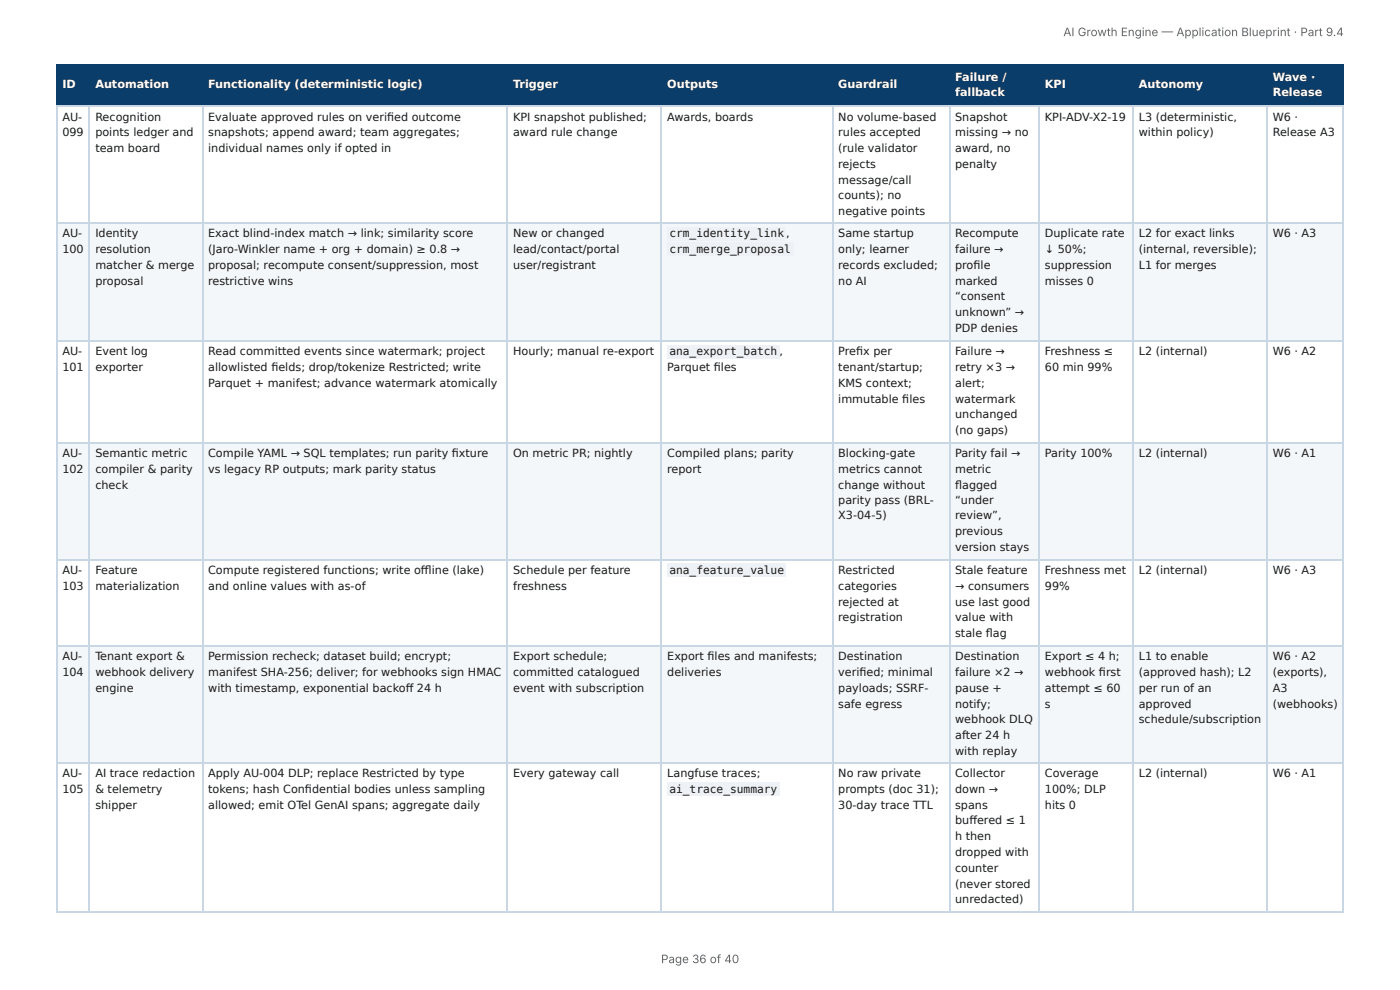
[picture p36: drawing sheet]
<svg xmlns="http://www.w3.org/2000/svg" width="297mm" height="210mm" viewBox="0 0 297 210" stroke-linecap="round" stroke-linejoin="round" font-family="sans-serif">
<defs><g id="words">
<g font-size="2.5" fill="#666">
<text x="225.8" y="7.7">AI Growth Engine — Application Blueprint · Part 9.4</text>
<text x="140.4" y="204.5">Page 36 of 40</text>
</g>
<g font-size="2.4" fill="#fff">
<text x="202.9" y="17.1">Failure /</text>
<text x="270.3" y="17.1">Wave ·</text>
<text x="13.2" y="18.7">ID</text>
<text x="20.3" y="18.7">Automation</text>
<text x="44.2" y="18.7">Functionality (deterministic logic)</text>
<text x="109" y="18.7">Trigger</text>
<text x="141.7" y="18.7">Outputs</text>
<text x="178" y="18.7">Guardrail</text>
<text x="202.9" y="20.5">fallback</text>
<text x="221.9" y="18.7">KPI</text>
<text x="241.9" y="18.7">Autonomy</text>
<text x="270.3" y="20.5">Release</text>
</g>
<g font-size="2.4" fill="#1a1a1a">
<text x="13.2" y="25.6">AU-</text>
<text x="13.2" y="29">099</text>
<text x="20.3" y="25.6">Recognition</text>
<text x="20.3" y="29">points ledger and</text>
<text x="44.2" y="25.6">Evaluate approved rules on verifi ed outcome</text>
<text x="44.2" y="29">snapshots; append award; team aggregates;</text>
<text x="109" y="25.6">KPI snapshot published;</text>
<text x="109" y="29">award rule change</text>
<text x="141.7" y="25.6">Awards, boards</text>
<text x="178" y="25.6">No volume-based</text>
<text x="178" y="29">rules accepted</text>
<text x="202.9" y="25.6">Snapshot</text>
<text x="202.9" y="29">missing → no</text>
<text x="221.9" y="25.6">KPI-ADV-X2-19</text>
<text x="241.9" y="25.6">L3 (deterministic,</text>
<text x="241.9" y="29">within policy)</text>
<text x="270.3" y="25.6">W6 ·</text>
<text x="270.3" y="29">Release A3</text>
<text x="20.3" y="32.3">team board</text>
<text x="44.2" y="32.3">individual names only if opted in</text>
<text x="178" y="32.3">(rule validator</text>
<text x="178" y="35.7">rejects</text>
<text x="202.9" y="32.3">award, no</text>
<text x="202.9" y="35.7">penalty</text>
<text x="178" y="39">message/call</text>
<text x="178" y="42.4">counts); no</text>
<text x="178" y="45.7">negative points</text>
<text x="13.2" y="50.4">AU-</text>
<text x="13.2" y="53.8">100</text>
<text x="20.3" y="50.4">Identity</text>
<text x="20.3" y="53.8">resolution</text>
<text x="44.2" y="50.4">Exact blind-index match → link; similarity score</text>
<text x="44.2" y="53.8">(Jaro-Winkler name + org + domain) ≥ 0.8 →</text>
<text x="109" y="50.4">New or changed</text>
<text x="109" y="53.8">lead/contact/portal</text>
<text x="142.2" y="50.4">crm_identity_link</text>
<text x="142.2" y="53.8">crm_merge_proposal</text>
<text x="167" y="50.4">,</text>
<text x="178" y="50.4">Same startup</text>
<text x="178" y="53.8">only; learner</text>
<text x="202.9" y="50.4">Recompute</text>
<text x="202.9" y="53.8">failure →</text>
<text x="221.9" y="50.4">Duplicate rate</text>
<text x="221.9" y="53.8">↓ 50%;</text>
<text x="241.9" y="50.4">L2 for exact links</text>
<text x="241.9" y="53.8">(internal, reversible);</text>
<text x="270.3" y="50.4">W6 · A3</text>
<text x="20.3" y="57.1">matcher &amp; merge</text>
<text x="44.2" y="57.1">proposal; recompute consent/suppression, most</text>
<text x="109" y="57.1">user/registrant</text>
<text x="178" y="57.1">records excluded;</text>
<text x="202.9" y="57.1">profi le</text>
<text x="221.9" y="57.1">suppression</text>
<text x="241.9" y="57.1">L1 for merges</text>
<text x="20.3" y="60.5">proposal</text>
<text x="44.2" y="60.5">restrictive wins</text>
<text x="178" y="60.5">no AI</text>
<text x="202.9" y="60.5">marked</text>
<text x="202.9" y="63.8">“consent</text>
<text x="221.9" y="60.5">misses 0</text>
<text x="202.9" y="67.2">unknown” →</text>
<text x="202.9" y="70.5">PDP denies</text>
<text x="13.2" y="75.4">AU-</text>
<text x="20.3" y="75.4">Event log</text>
<text x="44.2" y="75.4">Read committed events since watermark; project</text>
<text x="109" y="75.4">Hourly; manual re-export</text>
<text x="142.2" y="75.4">ana_export_batch ,</text>
<text x="178" y="75.4">Prefi x per</text>
<text x="202.9" y="75.4">Failure →</text>
<text x="221.9" y="75.4">Freshness ≤</text>
<text x="241.9" y="75.4">L2 (internal)</text>
<text x="270.3" y="75.4">W6 · A2</text>
<text x="13.2" y="78.8">101</text>
<text x="20.3" y="78.8">exporter</text>
<text x="44.2" y="78.8">allowlisted fi elds; drop/tokenize Restricted; write</text>
<text x="44.2" y="82.1">Parquet + manifest; advance watermark atomically</text>
<text x="141.7" y="78.8">Parquet fi les</text>
<text x="178" y="78.8">tenant/startup;</text>
<text x="178" y="82.1">KMS context;</text>
<text x="202.9" y="78.8">retry ×3 →</text>
<text x="202.9" y="82.1">alert;</text>
<text x="221.9" y="78.8">60 min 99%</text>
<text x="178" y="85.5">immutable fi les</text>
<text x="202.9" y="85.5">watermark</text>
<text x="202.9" y="88.8">unchanged</text>
<text x="202.9" y="92.2">(no gaps)</text>
<text x="13.2" y="97.1">AU-</text>
<text x="13.2" y="100.5">102</text>
<text x="20.3" y="97.1">Semantic metric</text>
<text x="20.3" y="100.5">compiler &amp; parity</text>
<text x="44.2" y="97.1">Compile YAML → SQL templates; run parity fi xture</text>
<text x="44.2" y="100.5">vs legacy RP outputs; mark parity status</text>
<text x="109" y="97.1">On metric PR; nightly</text>
<text x="141.7" y="97.1">Compiled plans; parity</text>
<text x="141.7" y="100.5">report</text>
<text x="178" y="97.1">Blocking-gate</text>
<text x="178" y="100.5">metrics cannot</text>
<text x="202.9" y="97.1">Parity fail →</text>
<text x="202.9" y="100.5">metric</text>
<text x="221.9" y="97.1">Parity 100%</text>
<text x="241.9" y="97.1">L2 (internal)</text>
<text x="270.3" y="97.1">W6 · A1</text>
<text x="20.3" y="103.8">check</text>
<text x="178" y="103.8">change without</text>
<text x="178" y="106.9">parity pass (BRL-</text>
<text x="202.9" y="103.8">fl agged</text>
<text x="202.9" y="106.9">“under</text>
<text x="178" y="110.3">X3-04-5)</text>
<text x="202.9" y="110.3">review”,</text>
<text x="202.9" y="113.6">previous</text>
<text x="202.9" y="117">version stays</text>
<text x="13.2" y="121.9">AU-</text>
<text x="13.2" y="125.3">103</text>
<text x="20.3" y="121.9">Feature</text>
<text x="20.3" y="125.3">materialization</text>
<text x="44.2" y="121.9">Compute registered functions; write offl ine (lake)</text>
<text x="44.2" y="125.3">and online values with as-of</text>
<text x="109" y="121.9">Schedule per feature</text>
<text x="109" y="125.3">freshness</text>
<text x="142.2" y="121.9">ana_feature_value</text>
<text x="178" y="121.9">Restricted</text>
<text x="178" y="125.3">categories</text>
<text x="202.9" y="121.9">Stale feature</text>
<text x="202.9" y="125.3">→ consumers</text>
<text x="221.9" y="121.9">Freshness met</text>
<text x="221.9" y="125.3">99%</text>
<text x="241.9" y="121.9">L2 (internal)</text>
<text x="270.3" y="121.9">W6 · A3</text>
<text x="178" y="128.6">rejected at</text>
<text x="178" y="132">registration</text>
<text x="202.9" y="128.6">use last good</text>
<text x="202.9" y="132">value with</text>
<text x="202.9" y="135.3">stale fl ag</text>
<text x="13.2" y="140.2">AU-</text>
<text x="13.2" y="143.6">104</text>
<text x="20.3" y="140.2">Tenant export &amp;</text>
<text x="20.3" y="143.6">webhook delivery</text>
<text x="44.2" y="140.2">Permission recheck; dataset build; encrypt;</text>
<text x="44.2" y="143.6">manifest SHA-256; deliver; for webhooks sign HMAC</text>
<text x="109" y="140.2">Export schedule;</text>
<text x="109" y="143.6">committed catalogued</text>
<text x="141.7" y="140.2">Export fi les and manifests;</text>
<text x="141.7" y="143.6">deliveries</text>
<text x="178" y="140.2">Destination</text>
<text x="178" y="143.6">verifi ed; minimal</text>
<text x="202.9" y="140.2">Destination</text>
<text x="202.9" y="143.6">failure ×2 →</text>
<text x="221.9" y="140.2">Export ≤ 4 h;</text>
<text x="221.9" y="143.6">webhook fi rst</text>
<text x="241.9" y="140.2">L1 to enable</text>
<text x="241.9" y="143.6">(approved hash); L2</text>
<text x="270.3" y="140.2">W6 · A2</text>
<text x="270.3" y="143.6">(exports),</text>
<text x="20.3" y="146.9">engine</text>
<text x="44.2" y="146.9">with timestamp, exponential backoff 24 h</text>
<text x="109" y="146.9">event with subscription</text>
<text x="178" y="146.9">payloads; SSRF-</text>
<text x="202.9" y="146.9">pause +</text>
<text x="221.9" y="146.9">attempt ≤ 60</text>
<text x="241.9" y="146.9">per run of an</text>
<text x="270.3" y="146.9">A3</text>
<text x="178" y="150.3">safe egress</text>
<text x="202.9" y="150.3">notify;</text>
<text x="202.9" y="153.6">webhook DLQ</text>
<text x="221.9" y="150.3">s</text>
<text x="241.9" y="150.3">approved</text>
<text x="241.9" y="153.6">schedule/subscription</text>
<text x="270.3" y="150.3">(webhooks)</text>
<text x="202.9" y="157">after 24 h</text>
<text x="202.9" y="160.3">with replay</text>
<text x="13.2" y="165">AU-</text>
<text x="20.3" y="165">AI trace redaction</text>
<text x="44.2" y="165">Apply AU-004 DLP; replace Restricted by type</text>
<text x="109" y="165">Every gateway call</text>
<text x="141.7" y="165">Langfuse traces;</text>
<text x="178" y="165">No raw private</text>
<text x="202.9" y="165">Collector</text>
<text x="221.9" y="165">Coverage</text>
<text x="241.9" y="165">L2 (internal)</text>
<text x="270.3" y="165">W6 · A1</text>
<text x="13.2" y="168.4">105</text>
<text x="20.3" y="168.4">&amp; telemetry</text>
<text x="20.3" y="171.7">shipper</text>
<text x="44.2" y="168.4">tokens; hash Confi dential bodies unless sampling</text>
<text x="44.2" y="171.7">allowed; emit OTel GenAI spans; aggregate daily</text>
<text x="142.2" y="168.4">ai_trace_summary</text>
<text x="178" y="168.4">prompts (doc 31);</text>
<text x="178" y="171.7">30-day trace TTL</text>
<text x="202.9" y="168.4">down →</text>
<text x="202.9" y="171.7">spans</text>
<text x="221.9" y="168.4">100%; DLP</text>
<text x="221.9" y="171.7">hits 0</text>
<text x="202.9" y="175.1">buff ered ≤ 1</text>
<text x="202.9" y="178.4">h then</text>
<text x="202.9" y="181.8">dropped with</text>
<text x="202.9" y="185.1">counter</text>
<text x="202.9" y="188.5">(never stored</text>
<text x="202.9" y="191.8">unredacted)</text>
</g>
</g></defs>
<g fill="#0b3d6b">
<path d="M12.1 14h7v8.5h-7z"/>
<path d="M19.1 14h23.9v8.5h-23.9z"/>
<path d="M43 14h64.8v8.5h-64.8z"/>
<path d="M107.8 14h32.8v8.5h-32.8z"/>
<path d="M140.6 14h36.2v8.5h-36.2z"/>
<path d="M176.8 14h24.8v8.5h-24.8z"/>
<path d="M201.6 14h19v8.5h-19z"/>
<path d="M220.6 14h20.1v8.5h-20.1z"/>
<path d="M240.7 14h28.4v8.5h-28.4z"/>
<path d="M269.1 14h16.3v8.5h-16.3z"/>
</g>
<g fill="#f4f7fa">
<path d="M12.1 47.5h7v25h-7z"/>
<path d="M19.1 47.5h23.9v25h-23.9z"/>
<path d="M43 47.5h64.8v25h-64.8z"/>
<path d="M107.8 47.5h32.8v25h-32.8z"/>
<path d="M140.6 47.5h36.2v25h-36.2z"/>
<path d="M176.8 47.5h24.8v25h-24.8z"/>
<path d="M201.6 47.5h19v25h-19z"/>
<path d="M220.6 47.5h20.1v25h-20.1z"/>
<path d="M240.7 47.5h28.4v25h-28.4z"/>
<path d="M269.1 47.5h16.3v25h-16.3z"/>
<path d="M12.1 94h7v25h-7z"/>
<path d="M19.1 94h23.9v25h-23.9z"/>
<path d="M43 94h64.8v25h-64.8z"/>
<path d="M107.8 94h32.8v25h-32.8z"/>
<path d="M140.6 94h36.2v25h-36.2z"/>
<path d="M176.8 94h24.8v25h-24.8z"/>
<path d="M201.6 94h19v25h-19z"/>
<path d="M220.6 94h20.1v25h-20.1z"/>
<path d="M240.7 94h28.4v25h-28.4z"/>
<path d="M269.1 94h16.3v25h-16.3z"/>
<path d="M12.1 137.1h7v25h-7z"/>
<path d="M19.1 137.1h23.9v25h-23.9z"/>
<path d="M43 137.1h64.8v25h-64.8z"/>
<path d="M107.8 137.1h32.8v25h-32.8z"/>
<path d="M140.6 137.1h36.2v25h-36.2z"/>
<path d="M176.8 137.1h24.8v25h-24.8z"/>
<path d="M201.6 137.1h19v25h-19z"/>
<path d="M220.6 137.1h20.1v25h-20.1z"/>
<path d="M240.7 137.1h28.4v25h-28.4z"/>
<path d="M269.1 137.1h16.3v25h-16.3z"/>
</g>
<path d="M11.9 13.9h273.5M12 13.8v8.9M18.9 13.8v8.9M43.1 13.8v8.9M107.6 13.8v8.9M140.5 13.8v8.9M176.9 13.8v8.9M201.7 13.8v8.9M220.7 13.8v8.9M240.6 13.8v8.9M269.2 13.8v8.9M11.9 22.6h273.5" fill="none" stroke="#0b3d6b" stroke-width=".22"/>
<path d="M285.3 13.8v8.9" fill="none" stroke="#0b3d6b" stroke-width=".21"/>
<g fill="none" stroke="#c9d6e3" stroke-width=".22">
<path d="M11.9 22.6h273.5M12 22.7v170.9M18.9 22.7v170.9M43.1 22.7v170.9M107.6 22.7v170.9M140.5 22.7v170.9M176.9 22.7v170.9M201.7 22.7v170.9M220.7 22.7v170.9M240.6 22.7v170.9M269.2 22.7v170.9M11.9 47.4h273.5"/>
<path d="M11.9 72.4h273.5M11.9 94.1h273.5M11.9 118.9h273.5M11.9 137.2h273.5M11.9 162h273.5M11.9 193.7h273.5"/>
</g>
<path d="M285.3 22.7v170.9" fill="none" stroke="#c9d6e3" stroke-width=".21"/>
<g fill="#eef2f6">
<path d="M141.7 48.2h25.3v2.9h-25.3z"/>
<path d="M141.7 51.5h26.8v2.9h-26.8z"/>
<path d="M141.7 73.2h23.9v2.9h-23.9z"/>
<path d="M141.7 119.7h25.3v2.9h-25.3z"/>
<path d="M141.7 166.1h23.9v2.9h-23.9z"/>
</g>
<use href="#words"/>
</svg>
